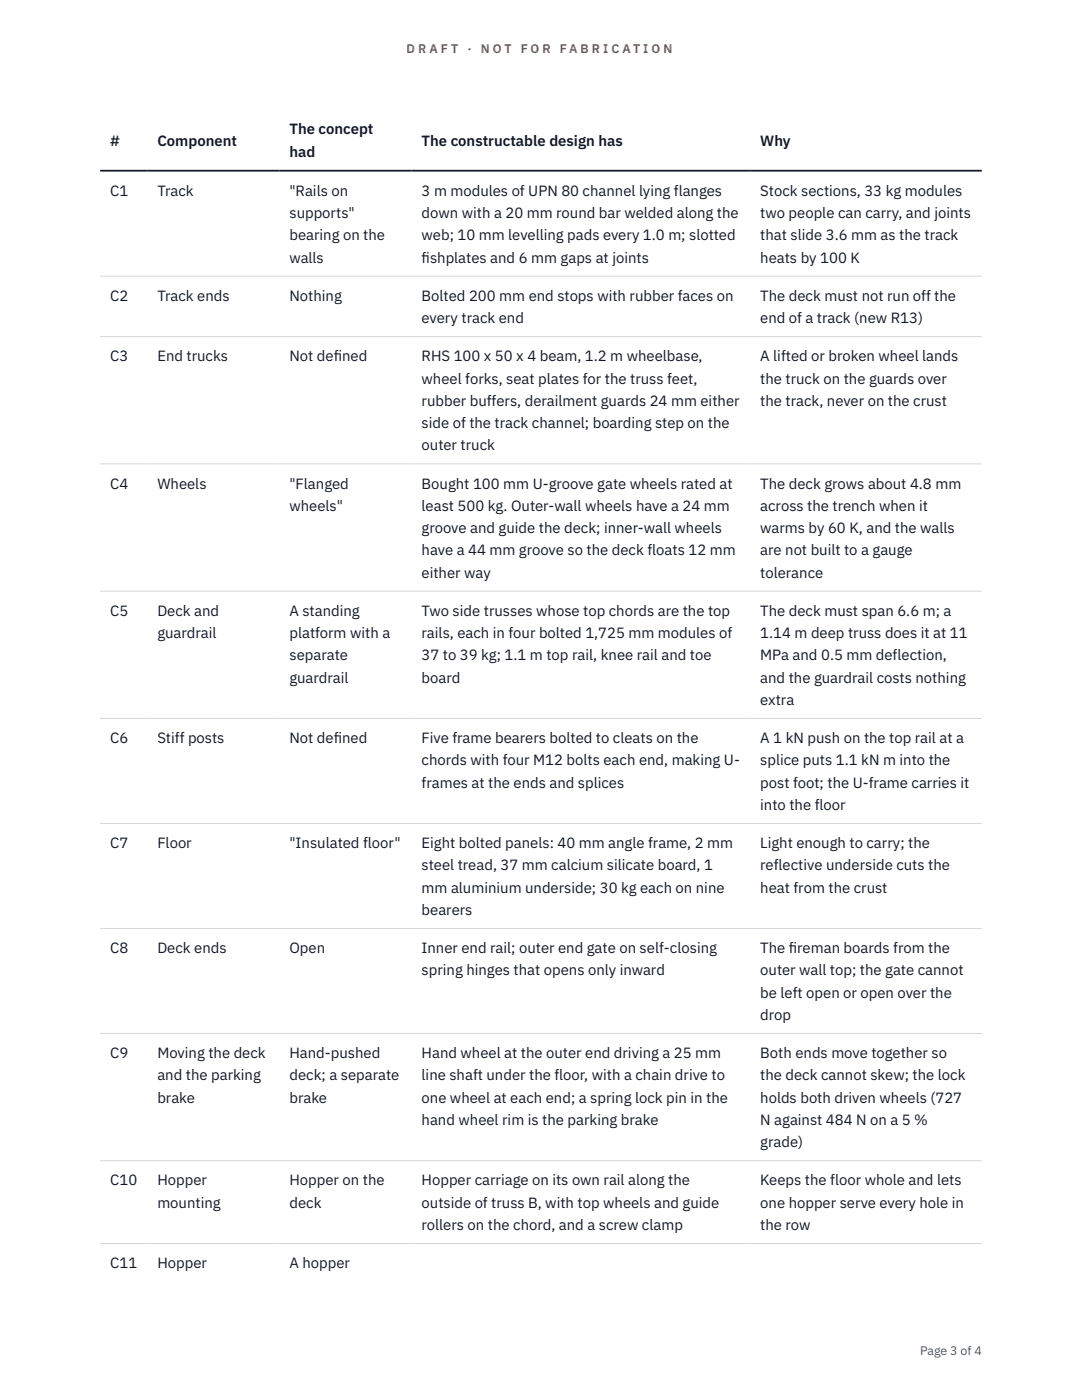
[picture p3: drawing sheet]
<svg xmlns="http://www.w3.org/2000/svg" width="216mm" height="279mm" viewBox="0 0 216 279" stroke-linecap="round" stroke-linejoin="round" font-family="sans-serif">
<defs><g id="words">
<g font-size="3" fill="#111827">
<text x="22" y="29.1">#</text>
<text x="31.4" y="29.1">Component</text>
<text x="57.8" y="26.8">The concept</text>
<text x="84.1" y="29.1">The constructable design has</text>
<text x="151.7" y="29.1">Why</text>
<text x="57.8" y="31.3">had</text>
<text x="22" y="39.1">C1</text>
<text x="31.4" y="39.1">Track</text>
<text x="57.8" y="39.1">&quot;Rails on</text>
<text x="84.1" y="39.1">3 m modules of UPN 80 channel lying flanges</text>
<text x="151.7" y="39.1">Stock sections, 33 kg modules</text>
<text x="57.8" y="43.5">supports&quot;</text>
<text x="57.8" y="48">bearing on the</text>
<text x="84.1" y="43.5">down with a 20 mm round bar welded along the</text>
<text x="84.1" y="48">web; 10 mm levelling pads every 1.0 m; slotted</text>
<text x="151.7" y="43.5">two people can carry, and joints</text>
<text x="151.7" y="48">that slide 3.6 mm as the track</text>
<text x="57.8" y="52.4">walls</text>
<text x="84.1" y="52.4">f</text>
<text x="84.1" y="52.4">ishplates and 6 mm gaps at joints</text>
<text x="151.7" y="52.4">heats by 100 K</text>
<text x="22" y="60">C2</text>
<text x="31.4" y="60">Track ends</text>
<text x="57.8" y="60">Nothing</text>
<text x="84.1" y="60">Bolted 200 mm end stops with rubber faces on</text>
<text x="84.1" y="64.5">every track end</text>
<text x="151.7" y="60">The deck must not run off the</text>
<text x="151.7" y="64.5">end of a track (new R13)</text>
<text x="22" y="72.1">C3</text>
<text x="31.4" y="72.1">End trucks</text>
<text x="57.8" y="72.1">Not def</text>
<text x="66.6" y="72.1">ined</text>
<text x="84.1" y="72.1">RHS 100 x 50 x 4 beam, 1.2 m wheelbase,</text>
<text x="84.1" y="76.5">wheel forks, seat plates for the truss feet,</text>
<text x="151.7" y="72.1">A lifted or broken wheel lands</text>
<text x="151.7" y="76.5">the truck on the guards over</text>
<text x="84.1" y="81">rubber buffers, derailment guards 24 mm either</text>
<text x="151.7" y="81">the track, never on the crust</text>
<text x="84.1" y="85.4">side of the track channel; boarding step on the</text>
<text x="84.1" y="89.9">outer truck</text>
<text x="22" y="97.5">C4</text>
<text x="31.4" y="97.5">Wheels</text>
<text x="57.8" y="97.5">&quot;Flanged</text>
<text x="57.8" y="101.9">wheels&quot;</text>
<text x="84.1" y="97.5">Bought 100 mm U-groove gate wheels rated at</text>
<text x="84.1" y="101.9">least 500 kg. Outer-wall wheels have a 24 mm</text>
<text x="151.7" y="97.5">The deck grows about 4.8 mm</text>
<text x="151.7" y="101.9">across the trench when it</text>
<text x="84.1" y="106.4">groove and guide the deck; inner-wall wheels</text>
<text x="151.7" y="106.4">warms by 60 K, and the walls</text>
<text x="84.1" y="110.8">have a 44 mm groove so the deck floats 12 mm</text>
<text x="151.7" y="110.8">are not built to a gauge</text>
<text x="84.1" y="115.3">either way</text>
<text x="151.7" y="115.3">tolerance</text>
<text x="22" y="122.9">C5</text>
<text x="31.4" y="122.9">Deck and</text>
<text x="57.8" y="122.9">A standing</text>
<text x="84.1" y="122.9">Two side trusses whose top chords are the top</text>
<text x="151.7" y="122.9">The deck must span 6.6 m; a</text>
<text x="31.4" y="127.3">guardrail</text>
<text x="57.8" y="127.3">platform with a</text>
<text x="57.8" y="131.8">separate</text>
<text x="84.1" y="127.3">rails, each in four bolted 1,725 mm modules of</text>
<text x="84.1" y="131.8">37 to 39 kg; 1.1 m top rail, knee rail and toe</text>
<text x="151.7" y="127.3">1.14 m deep truss does it at 11</text>
<text x="151.7" y="131.8">MPa and 0.5 mm deflection,</text>
<text x="57.8" y="136.2">guardrail</text>
<text x="84.1" y="136.2">board</text>
<text x="151.7" y="136.2">and the guardrail costs nothing</text>
<text x="151.7" y="140.7">extra</text>
<text x="22" y="148.3">C6</text>
<text x="31.4" y="148.3">Stiff posts</text>
<text x="57.8" y="148.3">Not def</text>
<text x="66.6" y="148.3">ined</text>
<text x="84.1" y="148.3">Five frame bearers bolted to cleats on the</text>
<text x="151.7" y="148.3">A 1 kN push on the top rail at a</text>
<text x="84.1" y="152.7">chords with four M12 bolts each end, making U-</text>
<text x="151.7" y="152.7">splice puts 1.1 kN m into the</text>
<text x="84.1" y="157.2">frames at the ends and splices</text>
<text x="151.7" y="157.2">post foot; the U-frame carries it</text>
<text x="151.7" y="161.6">into the floor</text>
<text x="22" y="169.3">C7</text>
<text x="31.4" y="169.3">Floor</text>
<text x="57.8" y="169.3">&quot;Insulated floor&quot;</text>
<text x="84.1" y="169.3">Eight bolted panels: 40 mm angle frame, 2 mm</text>
<text x="84.1" y="173.7">steel tread, 37 mm calcium silicate board, 1</text>
<text x="151.7" y="169.3">Light enough to carry; the</text>
<text x="151.7" y="173.7">reflective underside cuts the</text>
<text x="84.1" y="178.1">mm aluminium underside; 30 kg each on nine</text>
<text x="151.7" y="178.1">heat from the crust</text>
<text x="84.1" y="182.6">bearers</text>
<text x="22" y="190.2">C8</text>
<text x="31.4" y="190.2">Deck ends</text>
<text x="57.8" y="190.2">Open</text>
<text x="84.1" y="190.2">Inner end rail; outer end gate on self-closing</text>
<text x="151.7" y="190.2">The f</text>
<text x="157.4" y="190.2">ireman boards from the</text>
<text x="84.1" y="194.7">spring hinges that opens only inward</text>
<text x="151.7" y="194.7">outer wall top; the gate cannot</text>
<text x="151.7" y="199.1">be left open or open over the</text>
<text x="151.7" y="203.6">drop</text>
<text x="22" y="211.2">C9</text>
<text x="31.4" y="211.2">Moving the deck</text>
<text x="31.4" y="215.6">and the parking</text>
<text x="57.8" y="211.2">Hand-pushed</text>
<text x="57.8" y="215.6">deck; a separate</text>
<text x="84.1" y="211.2">Hand wheel at the outer end driving a 25 mm</text>
<text x="84.1" y="215.6">line shaft under the floor, with a chain drive to</text>
<text x="151.7" y="211.2">Both ends move together so</text>
<text x="151.7" y="215.6">the deck cannot skew; the lock</text>
<text x="31.4" y="220.1">brake</text>
<text x="57.8" y="220.1">brake</text>
<text x="84.1" y="220.1">one wheel at each end; a spring lock pin in the</text>
<text x="151.7" y="220.1">holds both driven wheels (727</text>
<text x="84.1" y="224.5">hand wheel rim is the parking brake</text>
<text x="151.7" y="224.5">N against 484 N on a 5 %</text>
<text x="151.7" y="229">grade)</text>
<text x="22" y="236.6">C10</text>
<text x="31.4" y="236.6">Hopper</text>
<text x="57.8" y="236.6">Hopper on the</text>
<text x="84.1" y="236.6">Hopper carriage on its own rail along the</text>
<text x="151.7" y="236.6">Keeps the floor whole and lets</text>
<text x="31.4" y="241">mounting</text>
<text x="57.8" y="241">deck</text>
<text x="84.1" y="241">outside of truss B, with top wheels and guide</text>
<text x="84.1" y="245.5">rollers on the chord, and a screw clamp</text>
<text x="151.7" y="241">one hopper serve every hole in</text>
<text x="151.7" y="245.5">the row</text>
<text x="22" y="253.1">C11</text>
<text x="31.4" y="253.1">Hopper</text>
<text x="57.8" y="253.1">A hopper</text>
</g>
<g font-size="2.5" fill="#b45309">
<text x="81.1" y="10.5">D R A F T</text>
<text x="93.3" y="10.5">·</text>
<text x="95.9" y="10.5">N O T</text>
<text x="103.9" y="10.5">F O R</text>
<text x="111.7" y="10.5">F A B R I C A T I O N</text>
</g>
<text font-size="2.5" fill="#4b5563" x="183.6" y="270.3">Page 3 of 4</text>
</g></defs>
<path d="M20 55.1h175.9M20 67.2h175.9M20 92.6h175.9M20 118h175.9M20 143.4h175.9M20 164.3h175.9M20 185.3h175.9M20 206.3h175.9M20 231.7h175.9M20 248.2h175.9" fill="none" stroke="#d1d5db" stroke-width=".2"/>
<path d="M20 34.1h175.9" fill="none" stroke="#111827" stroke-width=".35"/>
<use href="#words"/>
</svg>
